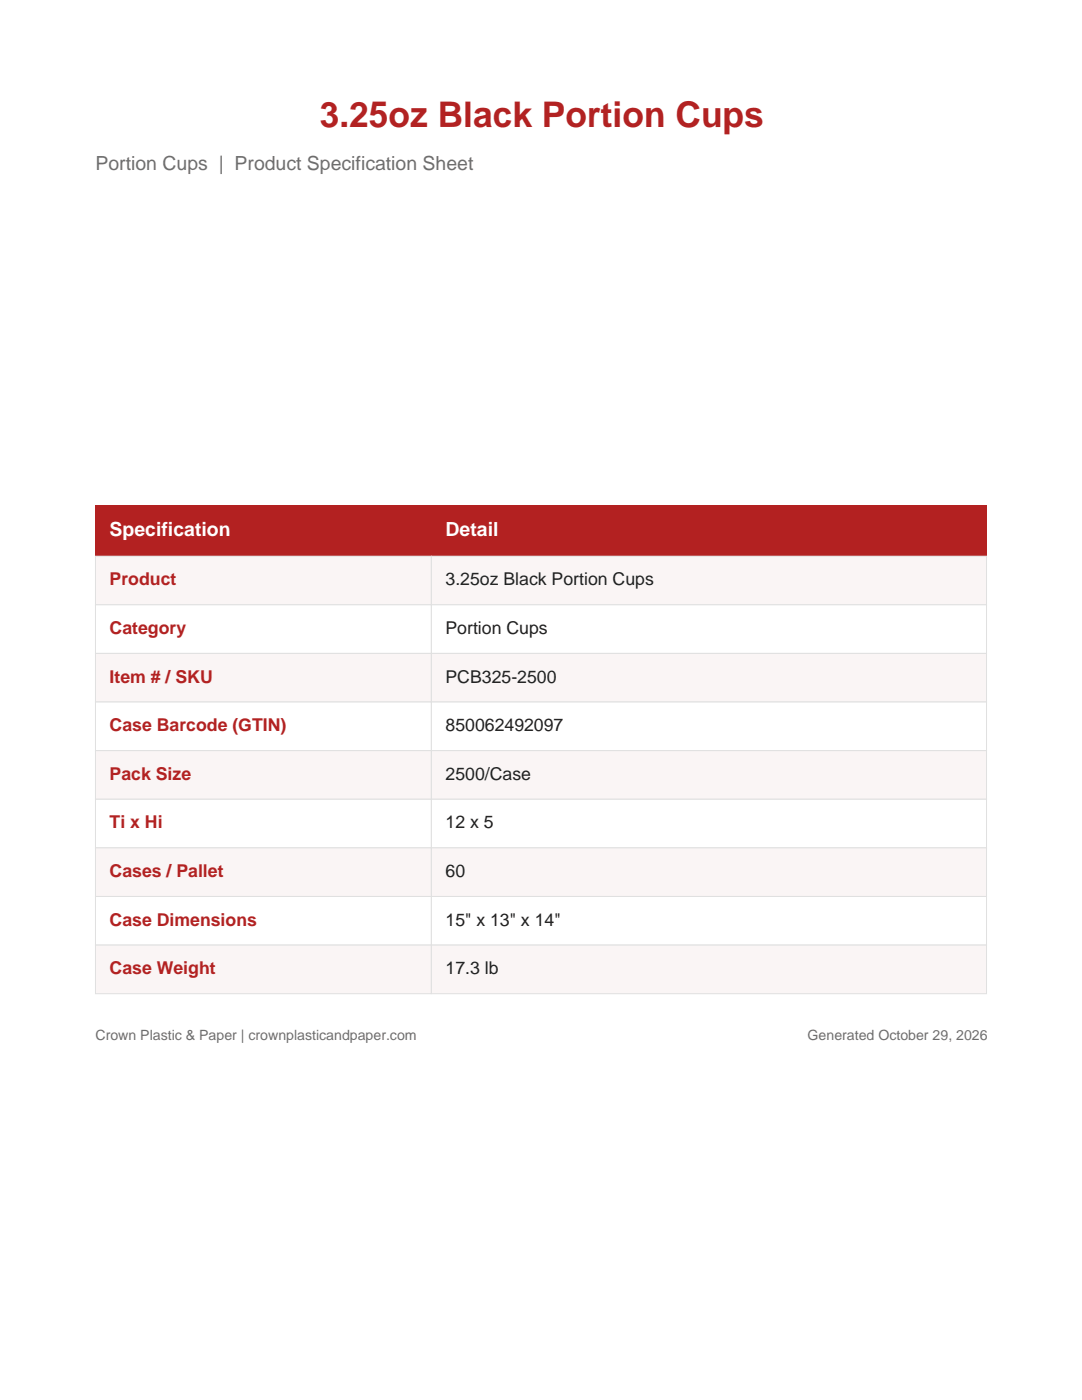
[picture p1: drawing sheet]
<svg xmlns="http://www.w3.org/2000/svg" width="216mm" height="279mm" viewBox="0 0 216 279" stroke-linecap="round" stroke-linejoin="round" font-family="sans-serif">
<defs><g id="words">
<text font-size="7.1" fill="#b22222" x="63.8" y="25.4">3.25oz Black Portion Cups</text>
<text font-size="3.9" fill="#6e6e6e" x="19" y="33.9">Portion Cups | Product Specification Sheet</text>
<g font-size="3.9" fill="#fff">
<text x="21.9" y="107">Specification</text>
<text x="88.9" y="107">Detail</text>
</g>
<g font-size="3.5" fill="#b22222">
<text x="21.9" y="116.8">Product</text>
<text x="21.9" y="126.5">Category</text>
<text x="21.9" y="136.2">Item # / SKU</text>
<text x="21.9" y="145.9">Case Barcode (GTIN)</text>
<text x="21.9" y="155.6">Pack Size</text>
<text x="21.9" y="165.3">Ti x Hi</text>
<text x="21.9" y="175">Cases / Pallet</text>
<text x="21.9" y="184.7">Case Dimensions</text>
<text x="21.9" y="194.4">Case Weight</text>
</g>
<g font-size="3.5" fill="#222">
<text x="88.9" y="116.8">3.25oz Black Portion Cups</text>
<text x="88.9" y="126.5">Portion Cups</text>
<text x="88.9" y="136.2">PCB325-2500</text>
<text x="88.9" y="145.9">850062492097</text>
<text x="88.9" y="155.6">2500/Case</text>
<text x="88.9" y="165.3">12 x 5</text>
<text x="88.9" y="175">60</text>
<text x="88.9" y="184.7">15&quot; x 13&quot; x 14&quot;</text>
<text x="88.9" y="194.4">17.3 lb</text>
</g>
<g font-size="2.8" fill="#6e6e6e">
<text x="19" y="207.5">Crown Plastic &amp; Paper | crownplasticandpaper.com</text>
<text x="161.1" y="207.5">Generated October 29, 2026</text>
</g>
</g></defs>
<g fill="#b32121">
<path d="M19 100.9h67.1v10.1h-67.1z"/>
<path d="M86.1 100.9h110.7v10.1h-110.7z"/>
</g>
<g fill="#faf5f5" stroke="#e0e0e0" stroke-width=".2">
<path d="M19 111h67.1v9.7h-67.1z"/>
<path d="M86.1 111h110.7v9.7h-110.7z"/>
</g>
<g fill="#fff" stroke="#e0e0e0" stroke-width=".2">
<path d="M19 120.7h67.1v9.7h-67.1z"/>
<path d="M86.1 120.7h110.7v9.7h-110.7z"/>
</g>
<g fill="#faf5f5" stroke="#e0e0e0" stroke-width=".2">
<path d="M19 130.4h67.1v9.7h-67.1z"/>
<path d="M86.1 130.4h110.7v9.7h-110.7z"/>
</g>
<g fill="#fff" stroke="#e0e0e0" stroke-width=".2">
<path d="M19 140.1h67.1v9.7h-67.1z"/>
<path d="M86.1 140.1h110.7v9.7h-110.7z"/>
</g>
<g fill="#faf5f5" stroke="#e0e0e0" stroke-width=".2">
<path d="M19 149.8h67.1v9.7h-67.1z"/>
<path d="M86.1 149.8h110.7v9.7h-110.7z"/>
</g>
<g fill="#fff" stroke="#e0e0e0" stroke-width=".2">
<path d="M19 159.5h67.1v9.7h-67.1z"/>
<path d="M86.1 159.5h110.7v9.7h-110.7z"/>
</g>
<g fill="#faf5f5" stroke="#e0e0e0" stroke-width=".2">
<path d="M19 169.2h67.1v9.7h-67.1z"/>
<path d="M86.1 169.2h110.7v9.7h-110.7z"/>
</g>
<g fill="#fff" stroke="#e0e0e0" stroke-width=".2">
<path d="M19 178.9h67.1v9.7h-67.1z"/>
<path d="M86.1 178.9h110.7v9.7h-110.7z"/>
</g>
<g fill="#faf5f5" stroke="#e0e0e0" stroke-width=".2">
<path d="M19 188.6h67.1v9.7h-67.1z"/>
<path d="M86.1 188.6h110.7v9.7h-110.7z"/>
</g>
<use href="#words"/>
</svg>
